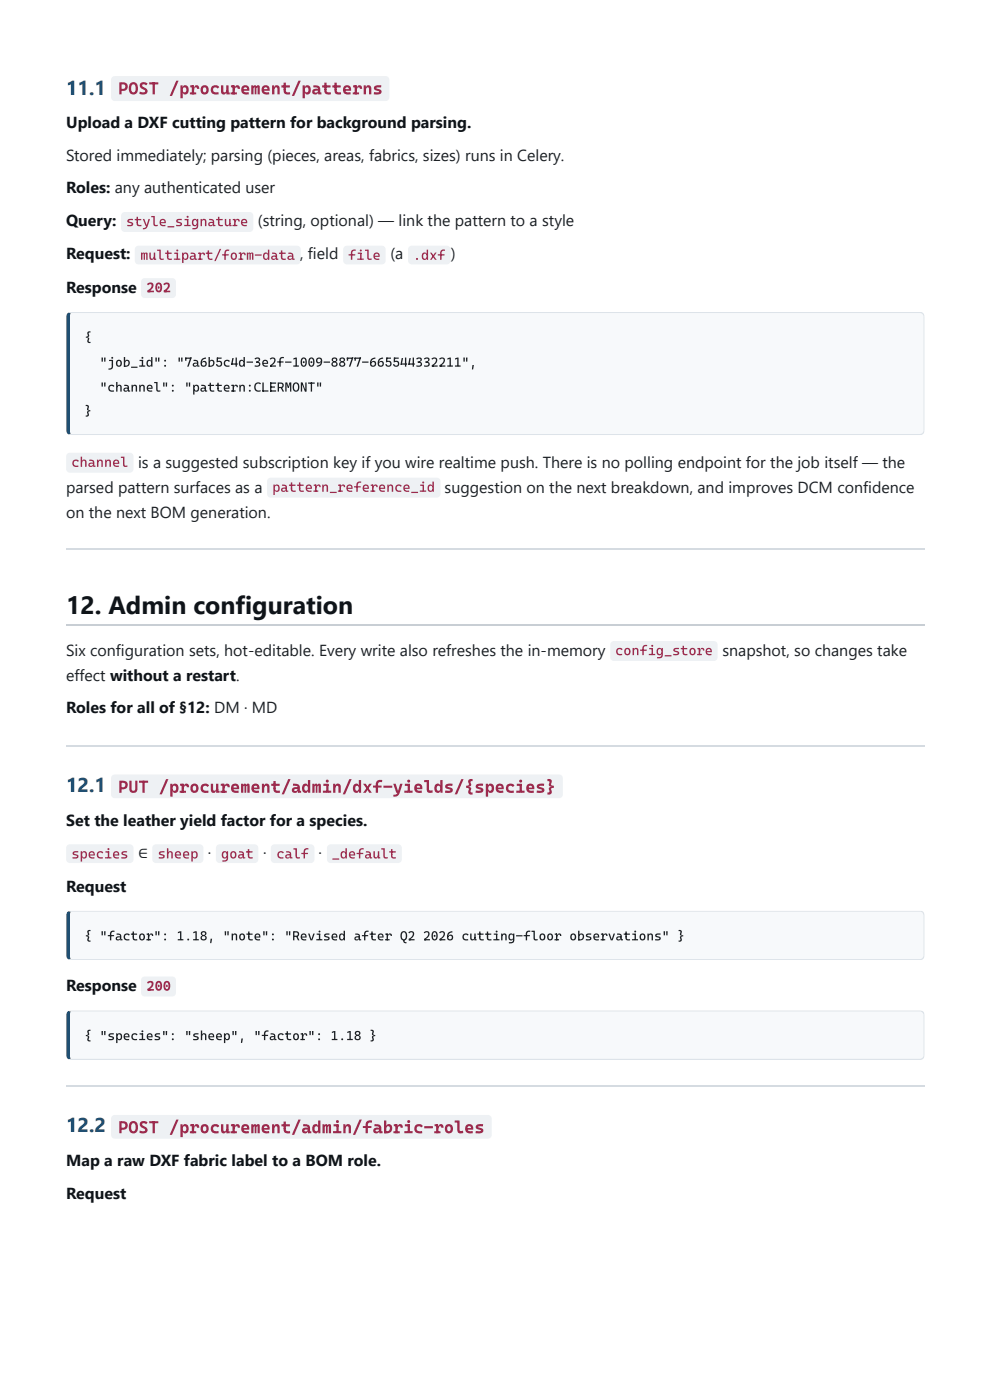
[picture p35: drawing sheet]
<svg xmlns="http://www.w3.org/2000/svg" width="210mm" height="297mm" viewBox="0 0 210 297" stroke-linecap="round" stroke-linejoin="round" font-family="sans-serif">
<defs><g id="words">
<text font-size="5.3" fill="#0f1419" x="14" y="130.2">12. Admin configuration</text>
<g font-size="4.2" fill="#1a4a6e">
<text x="14" y="20.1">11.1</text>
<text x="14" y="168">12.1</text>
<text x="14" y="240.2">12.2</text>
</g>
<g font-size="3.7" fill="#9c2a4d">
<text x="25" y="20">POST /procurement/patterns</text>
<text x="25" y="168.2">PUT /procurement/admin/dxf-yields/{species}</text>
<text x="25" y="240.4">POST /procurement/admin/fabric-roles</text>
</g>
<g font-size="3.4" fill="#0f1419">
<text x="14" y="27.3">Upload a DXF cutting pattern for background parsing.</text>
<text x="14" y="41">Roles: any authenticated user</text>
<text x="14" y="47.9">Query:</text>
<text x="14" y="55">Request:</text>
<text x="14" y="62.2">Response</text>
<text x="14" y="151.3">Roles for all of §12: DM · MD</text>
<text x="14" y="175.2">Set the leather yield factor for a species.</text>
<text x="14" y="189.2">Request</text>
<text x="14" y="210.3">Response</text>
<text x="14" y="247.4">Map a raw DXF fabric label to a BOM role.</text>
<text x="14" y="254.3">Request</text>
</g>
<g font-size="3.4" fill="#1c2024">
<text x="14" y="34.1">Stored immediately; parsing (pieces, areas, fabrics, sizes) runs in Celery.</text>
<text x="54.7" y="47.9">(string, optional) — link the pattern to a style</text>
<text x="63.6" y="55">,</text>
<text x="65.3" y="55">field</text>
<text x="82.8" y="55">(a</text>
<text x="95.6" y="55">)</text>
<text x="29.3" y="99.2">is a suggested subscription key if you wire realtime push. There is no polling endpoint for the job itself — the</text>
<text x="14" y="104.5">parsed pattern surfaces as a</text>
<text x="94.3" y="104.5">suggestion on the next breakdown, and improves DCM confidence</text>
<text x="14" y="109.8">on the next BOM generation.</text>
<text x="14" y="139.2">Six configuration sets, hot-editable. Every write also refreshes the in-memory</text>
<text x="153.2" y="139.2">snapshot, so changes take</text>
<text x="14" y="144.5">effect without a restart.</text>
<text x="29.3" y="182">∈</text>
<text x="44.1" y="182">·</text>
<text x="55.8" y="182">·</text>
<text x="67.6" y="182">·</text>
</g>
<g font-size="2.9" fill="#9c2a4d">
<text x="26.7" y="48">style_signature</text>
<text x="29.7" y="55.1">multipart/form-data</text>
<text x="73.8" y="55.1">file</text>
<text x="87.5" y="55.1">.dxf</text>
<text x="31.1" y="62">202</text>
<text x="15.1" y="99">channel</text>
<text x="57.7" y="104.3">pattern_reference_id</text>
<text x="130.4" y="139">config_store</text>
<text x="15.1" y="182.1">species</text>
<text x="33.4" y="182.1">sheep</text>
<text x="46.9" y="182.1">goat</text>
<text x="58.6" y="182.1">calf</text>
<text x="70.3" y="182.1">_default</text>
<text x="31.1" y="210.2">200</text>
</g>
<g font-size="2.8" fill="#1c2024">
<text x="17.9" y="72.5">{</text>
<text x="21.1" y="77.8">&quot;job_id&quot;: &quot;7a6b5c4d-3e2f-1009-8877-665544332211&quot;,</text>
<text x="21.1" y="83.1">&quot;channel&quot;: &quot;pattern:CLERMONT&quot;</text>
<text x="17.9" y="88.1">}</text>
<text x="17.9" y="199.5">{ &quot;factor&quot;: 1.18, &quot;note&quot;: &quot;Revised after Q2</text>
<text x="89.7" y="199.5">2026 cutting-floor observations&quot; }</text>
<text x="17.9" y="220.7">{ &quot;species&quot;: &quot;sheep&quot;, &quot;factor&quot;: 1.18 }</text>
</g>
</g></defs>
<path d="M14.7 66.4l.4-.1h179.9a.93 .93 0 0 1 .9 .9v24.1a.93 .93 0 0 1-.9 .9h-179.9a.83 .83 0 0 1-.7-.9v-24.1z" fill="#f7f9fb"/>
<g fill="#dde3e9">
<path d="M14 66.1h182.1v.8h-182.1z"/>
<path d="M14 91.6h182.1v.7h-182.1z"/>
<path d="M195.3 66.1h.8v26.2h-.8z"/>
</g>
<path d="M14 66.1h1.1v26.2h-1.1z" fill="#1a4a6e"/>
<path d="M14 116.5h182.1M14 158.4h182.1" fill="none" stroke="#d5dbe1" stroke-width=".26"/>
<path d="M14 132.7h182.1" fill="none" stroke="#c8ced4" stroke-width=".26"/>
<path d="M14.7 193.4l.4-.1h179.9a.93 .93 0 0 1 .9 .9v8.5a.93 .93 0 0 1-.9 .9h-179.9a.83 .83 0 0 1-.7-.9v-8.5z" fill="#f7f9fb"/>
<g fill="#dde3e9">
<path d="M14 193.1h182.1v.8h-182.1z"/>
<path d="M14 203h182.1v.7h-182.1z"/>
<path d="M195.3 193.1h.8v10.6h-.8z"/>
</g>
<path d="M14 193.1h1.1v10.6h-1.1z" fill="#1a4a6e"/>
<path d="M14.7 214.6l.4-.2h179.9a.93 .93 0 0 1 .9 1v8.4a.93 .93 0 0 1-.9 1h-179.9a.83 .83 0 0 1-.7-1v-8.4z" fill="#f7f9fb"/>
<g fill="#dde3e9">
<path d="M14 214.3h182.1v.7h-182.1z"/>
<path d="M14 224.2h182.1v.7h-182.1z"/>
<path d="M195.3 214.3h.8v10.6h-.8z"/>
</g>
<path d="M14 214.3h1.1v10.6h-1.1z" fill="#1a4a6e"/>
<path d="M14 230.3h182.1" fill="none" stroke="#d5dbe1" stroke-width=".26"/>
<g fill="#eef1f4">
<path d="M23.8 16.4l.5-.3h57.5a.79 .79 0 0 1 .7 .8v3.7a.79 .79 0 0 1-.7 .8h-57.5a.79 .79 0 0 1-.8-.8v-3.7z"/>
<path d="M25.9 45.2l.6-.2h26.4a.79 .79 0 0 1 .8 .8v2.6a.8 .8 0 0 1-.8 .8h-26.4a.8 .8 0 0 1-.8-.8v-2.6z"/>
<path d="M28.8 52.4l.6-.3h33.6a.79 .79 0 0 1 .8 .8v2.4a.8 .8 0 0 1-.8 .8h-33.6a.8 .8 0 0 1-.8-.8v-2.4z"/>
<path d="M73 52.4l.6-.3h7.4a.79 .79 0 0 1 .8 .8v2.4a.8 .8 0 0 1-.8 .8h-7.4a.8 .8 0 0 1-.8-.8v-2.4z"/>
<path d="M86.8 52.4l.5-.3h7.4a.79 .79 0 0 1 .8 .8v2.4a.8 .8 0 0 1-.8 .8h-7.4a.8 .8 0 0 1-.8-.8v-2.4z"/>
<path d="M30.1 59.2l.6-.2h5.8a.79 .79 0 0 1 .8 .8v2.6a.8 .8 0 0 1-.8 .8h-5.8a.8 .8 0 0 1-.8-.8v-2.6z"/>
<path d="M14.3 96.3l.5-.3h12.7a.79 .79 0 0 1 .8 .8v2.7a.8 .8 0 0 1-.8 .8h-12.7a.8 .8 0 0 1-.8-.8v-2.7z"/>
<path d="M56.9 101.6l.5-.3h35.2a.79 .79 0 0 1 .8 .8v2.7a.79 .79 0 0 1-.8 .8h-35.2a.79 .79 0 0 1-.8-.8v-2.7z"/>
<path d="M129.6 136.2l.6-.2h21.1a.79 .79 0 0 1 .8 .8v2.6a.8 .8 0 0 1-.8 .8h-21.1a.8 .8 0 0 1-.8-.8v-2.6z"/>
<path d="M23.8 164.5l.5-.2h94.2a.79 .79 0 0 1 .8 .8v3.4a.8 .8 0 0 1-.8 .8h-94.2a.8 .8 0 0 1-.8-.8v-3.4z"/>
<path d="M14.3 179.4l.5-.3h12.7a.79 .79 0 0 1 .8 .8v2.4a.8 .8 0 0 1-.8 .8h-12.7a.8 .8 0 0 1-.8-.8v-2.4z"/>
<path d="M32.5 179.4l.6-.3h9.2a.79 .79 0 0 1 .8 .8v2.4a.8 .8 0 0 1-.8 .8h-9.2a.8 .8 0 0 1-.8-.8v-2.4z"/>
<path d="M46 179.4l.6-.3h7.4a.79 .79 0 0 1 .8 .8v2.4a.8 .8 0 0 1-.8 .8h-7.4a.8 .8 0 0 1-.8-.8v-2.4z"/>
<path d="M57.6 179.4l.6-.3h7.7a.79 .79 0 0 1 .8 .8v2.4a.8 .8 0 0 1-.8 .8h-7.7a.8 .8 0 0 1-.8-.8v-2.4z"/>
<path d="M69.6 179.4l.5-.3h14.3a.79 .79 0 0 1 .8 .8v2.4a.8 .8 0 0 1-.8 .8h-14.3a.8 .8 0 0 1-.8-.8v-2.4z"/>
<path d="M30.1 207.4l.6-.2h5.8a.79 .79 0 0 1 .8 .8v2.6a.79 .79 0 0 1-.8 .8h-5.8a.79 .79 0 0 1-.8-.8v-2.6z"/>
<path d="M23.8 236.8l.5-.3h79.2a.79 .79 0 0 1 .7 .8v3.5a.79 .79 0 0 1-.7 .8h-79.2a.79 .79 0 0 1-.8-.8v-3.5z"/>
</g>
<use href="#words"/>
</svg>
